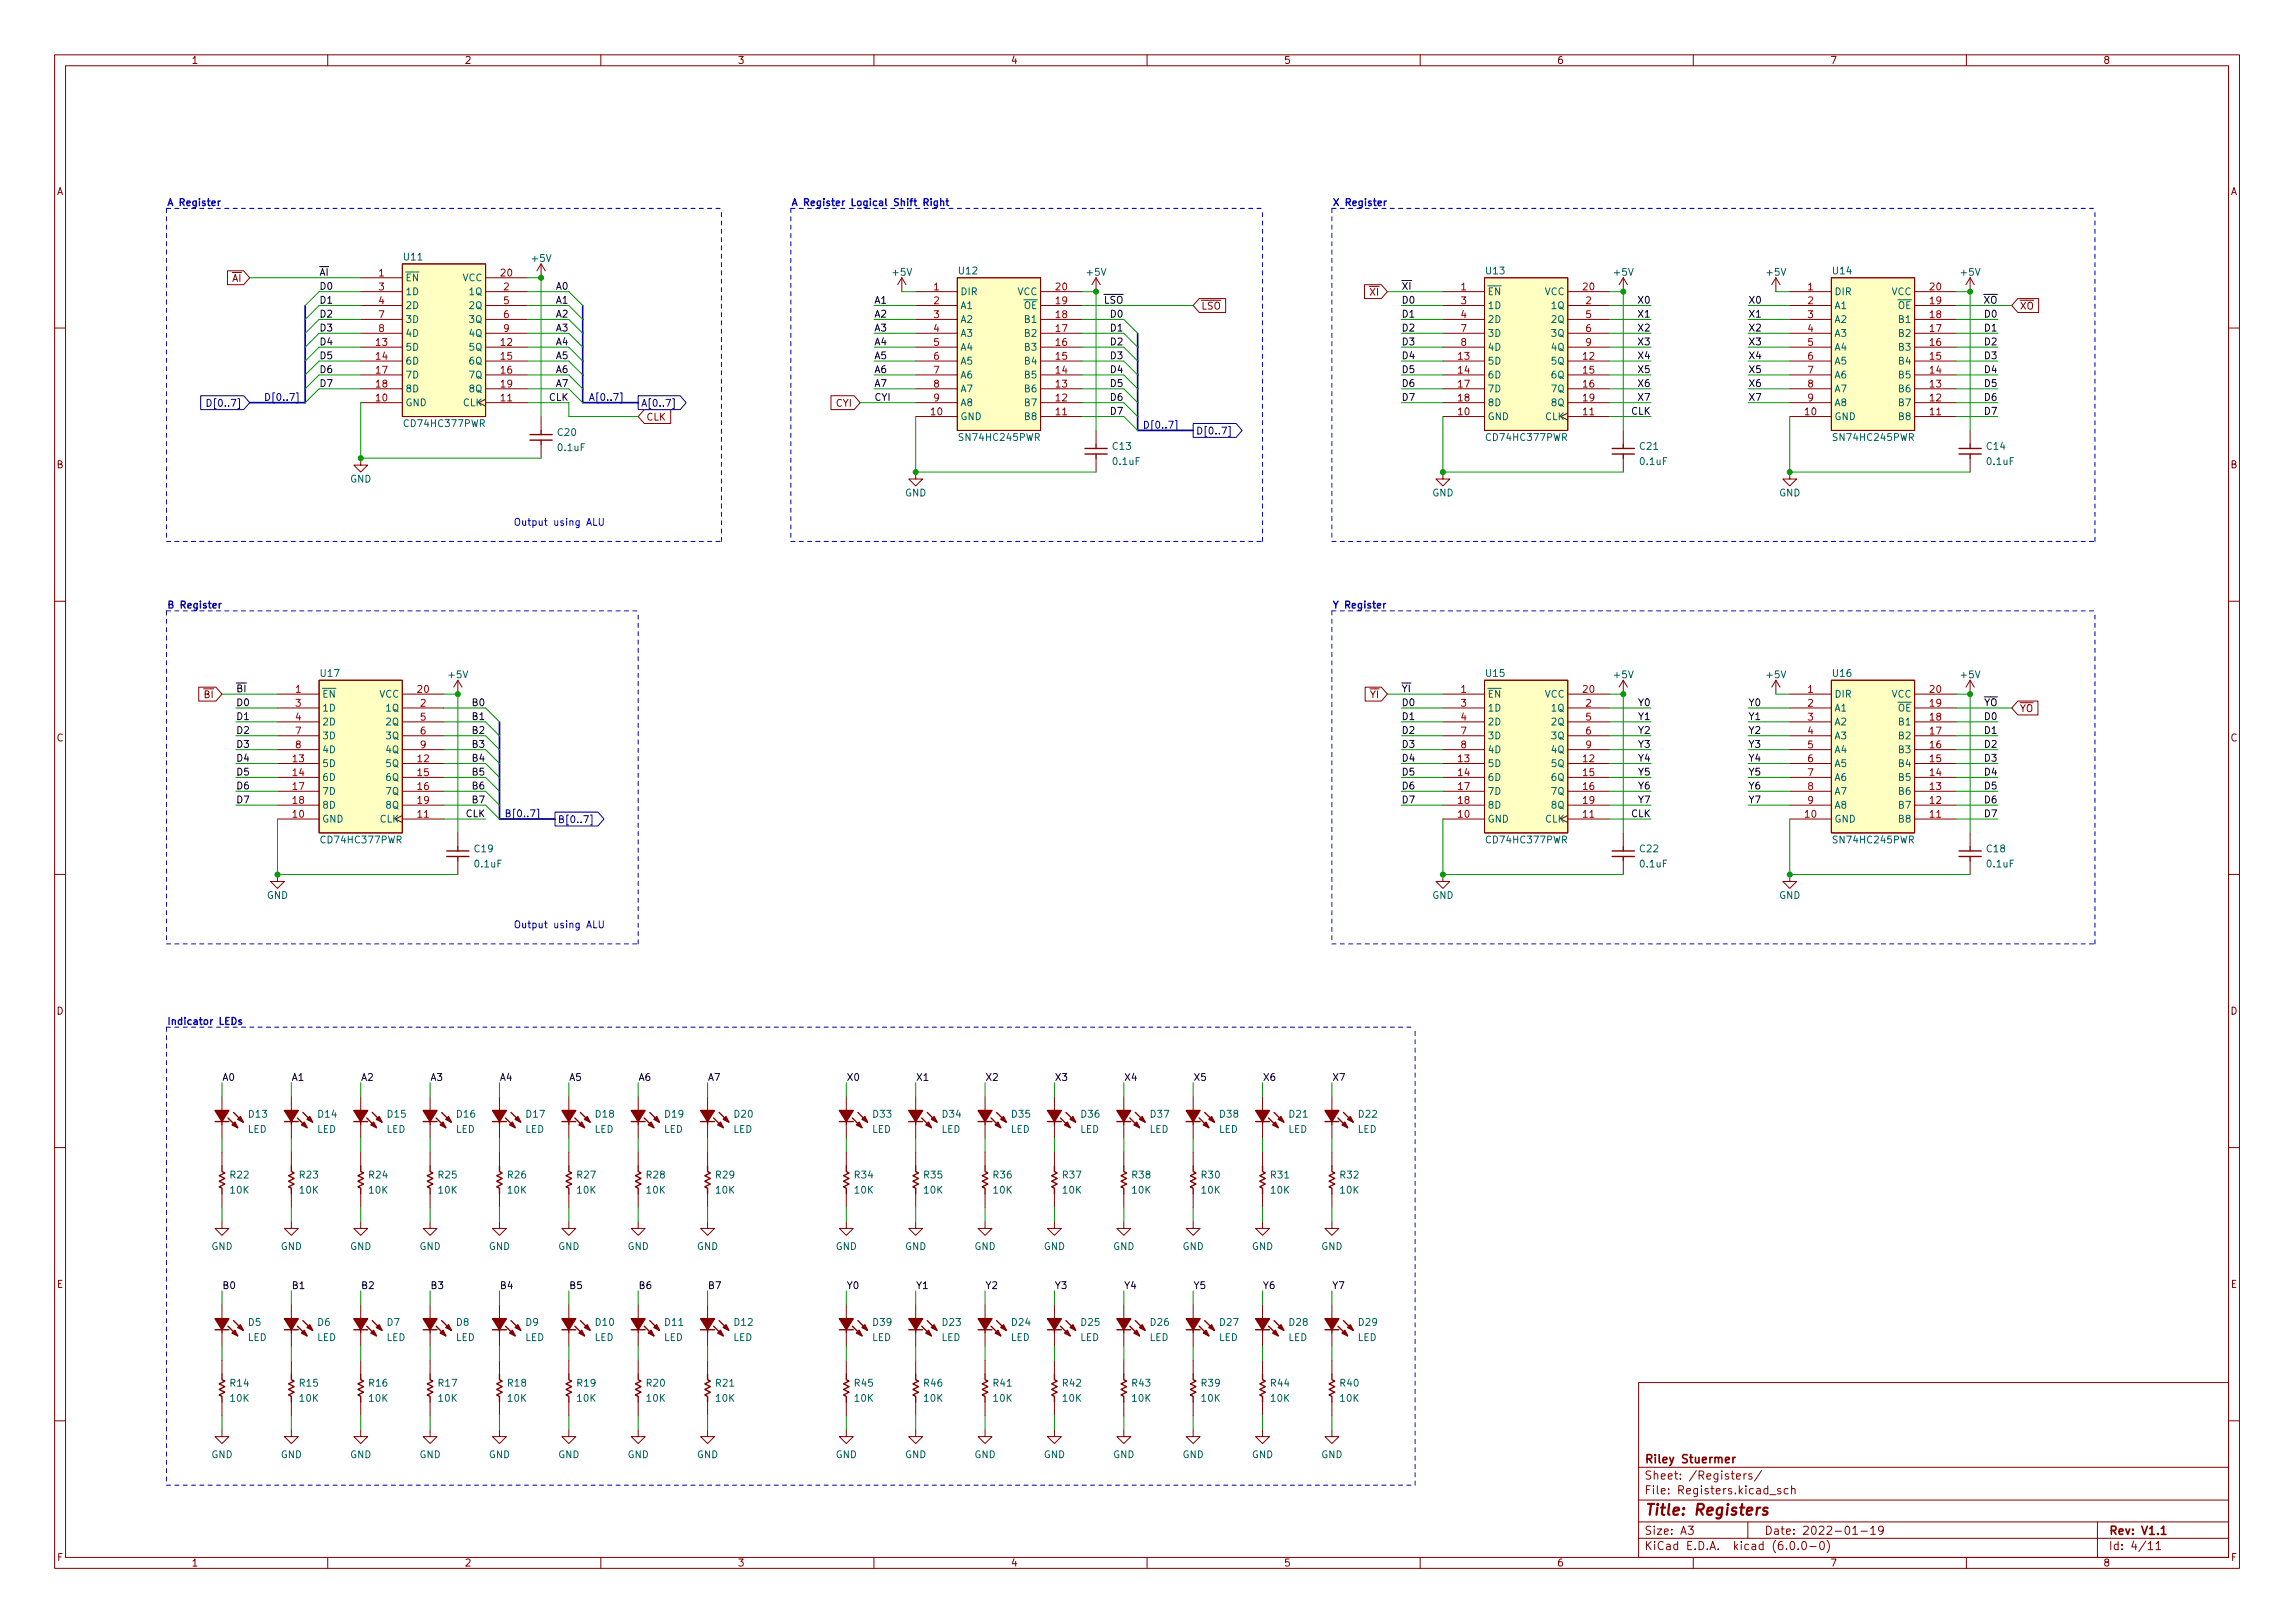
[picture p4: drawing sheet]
<svg xmlns="http://www.w3.org/2000/svg" width="420mm" height="297mm" viewBox="0 0 420 297" stroke-linecap="round" stroke-linejoin="round" font-family="sans-serif">
<defs><g id="words">
<text font-size="2.8" fill="#840000" x="301" y="277.3">Title: Registers</text>
<g font-size="2.1" fill="#840000">
<text x="301" y="267.8">Riley Stuermer</text>
<text x="301" y="273.5">File: Registers.kicad_sch</text>
<text x="301" y="270.8">Sheet: /Registers/</text>
<text x="301" y="280.9">Size: A3</text>
<text x="323" y="280.9">Date: 2022-01-19</text>
<text x="386" y="280.9">Rev: V1.1</text>
<text x="301" y="283.7">KiCad E.D.A. kicad (6.0.0-0)</text>
<text x="386" y="283.7">Id: 4/11</text>
</g>
<g font-size="1.8" fill="#840000">
<text x="35" y="11.7">1</text>
<text x="85" y="11.7">2</text>
<text x="135" y="11.7">3</text>
<text x="185" y="11.7">4</text>
<text x="235" y="11.7">5</text>
<text x="285" y="11.7">6</text>
<text x="335" y="11.7">7</text>
<text x="385" y="11.7">8</text>
<text x="10.3" y="35.7">A</text>
<text x="408.3" y="35.7">A</text>
<text x="41.1" y="51.6">~{AI}</text>
<text x="219.9" y="56.6">~{LSO}</text>
<text x="249.5" y="54.1">~{XI}</text>
<text x="369.7" y="56.6">~{XO}</text>
<text x="118.3" y="77">CLK</text>
<text x="153.1" y="74.4">CYI</text>
<text x="10.3" y="85.7">B</text>
<text x="408.3" y="85.7">B</text>
<text x="36.1" y="127.8">~{BI}</text>
<text x="249.5" y="127.8">~{YI}</text>
<text x="369.7" y="130.3">~{YO}</text>
<text x="10.3" y="135.7">C</text>
<text x="408.3" y="135.7">C</text>
<text x="10.3" y="185.7">D</text>
<text x="408.3" y="185.7">D</text>
<text x="10.4" y="235.7">E</text>
<text x="408.4" y="235.7">E</text>
<text x="10.4" y="285.7">F</text>
<text x="35" y="286.7">1</text>
<text x="85" y="286.7">2</text>
<text x="135" y="286.7">3</text>
<text x="185" y="286.7">4</text>
<text x="235" y="286.7">5</text>
<text x="285" y="286.7">6</text>
<text x="335" y="286.7">7</text>
<text x="385" y="286.7">8</text>
<text x="408.4" y="285.7">F</text>
</g>
<g font-size="1.8" fill="#0000c2">
<text x="30.5" y="37.7">A Register</text>
<text x="144.8" y="37.7">A Register Logical Shift Right</text>
<text x="243.8" y="37.7">X Register</text>
<text x="94" y="96.2">Output using ALU</text>
<text x="30.5" y="111.4">B Register</text>
<text x="243.8" y="111.4">Y Register</text>
<text x="94" y="169.9">Output using ALU</text>
<text x="30.5" y="187.6">Indicator LEDs</text>
</g>
<g font-size="1.8" fill="#006464">
<text x="74" y="47.7">U11</text>
<text x="97.5" y="47.9">+5V</text>
<text x="74.2" y="51.5">~{EN}</text>
<text x="84.7" y="51.5">VCC</text>
<text x="163.5" y="50.5">+5V</text>
<text x="175.6" y="50.2">U12</text>
<text x="199.1" y="50.5">+5V</text>
<text x="272.1" y="50.2">U13</text>
<text x="295.6" y="50.5">+5V</text>
<text x="323.5" y="50.5">+5V</text>
<text x="335.6" y="50.2">U14</text>
<text x="359.1" y="50.5">+5V</text>
<text x="74.2" y="54">1D</text>
<text x="74.2" y="56.6">2D</text>
<text x="74.2" y="59.1">3D</text>
<text x="86" y="54">1Q</text>
<text x="86" y="56.6">2Q</text>
<text x="86" y="59.1">3Q</text>
<text x="175.8" y="54">DIR</text>
<text x="175.8" y="56.6">A1</text>
<text x="175.8" y="59.1">A2</text>
<text x="186.1" y="56.6">~{OE}</text>
<text x="186.3" y="54">VCC</text>
<text x="187.7" y="59.1">B1</text>
<text x="272.3" y="54">~{EN}</text>
<text x="272.3" y="56.6">1D</text>
<text x="272.3" y="59.1">2D</text>
<text x="282.8" y="54">VCC</text>
<text x="284.2" y="56.6">1Q</text>
<text x="284.2" y="59.1">2Q</text>
<text x="335.8" y="54">DIR</text>
<text x="335.8" y="56.6">A1</text>
<text x="335.8" y="59.1">A2</text>
<text x="346.1" y="56.6">~{OE}</text>
<text x="346.3" y="54">VCC</text>
<text x="347.8" y="59.1">B1</text>
<text x="74.2" y="64.2">5D</text>
<text x="74.2" y="61.6">4D</text>
<text x="86" y="64.2">5Q</text>
<text x="86" y="61.6">4Q</text>
<text x="175.8" y="61.6">A3</text>
<text x="175.8" y="64.2">A4</text>
<text x="187.7" y="64.2">B3</text>
<text x="187.7" y="61.6">B2</text>
<text x="272.3" y="61.6">3D</text>
<text x="272.3" y="64.2">4D</text>
<text x="284.2" y="61.6">3Q</text>
<text x="284.2" y="64.2">4Q</text>
<text x="335.8" y="61.6">A3</text>
<text x="335.8" y="64.2">A4</text>
<text x="347.8" y="64.2">B3</text>
<text x="347.8" y="61.6">B2</text>
<text x="74.2" y="66.7">6D</text>
<text x="74.2" y="69.3">7D</text>
<text x="74.2" y="71.8">8D</text>
<text x="86" y="66.7">6Q</text>
<text x="86" y="69.3">7Q</text>
<text x="86" y="71.8">8Q</text>
<text x="175.8" y="66.7">A5</text>
<text x="175.8" y="69.3">A6</text>
<text x="175.8" y="71.8">A7</text>
<text x="187.7" y="71.8">B6</text>
<text x="187.7" y="69.3">B5</text>
<text x="187.7" y="66.7">B4</text>
<text x="272.3" y="66.7">5D</text>
<text x="272.3" y="69.3">6D</text>
<text x="272.3" y="71.8">7D</text>
<text x="284.2" y="66.7">5Q</text>
<text x="284.2" y="69.3">6Q</text>
<text x="284.2" y="71.8">7Q</text>
<text x="335.8" y="66.7">A5</text>
<text x="335.8" y="69.3">A6</text>
<text x="335.8" y="71.8">A7</text>
<text x="347.8" y="71.8">B6</text>
<text x="347.8" y="69.3">B5</text>
<text x="347.8" y="66.7">B4</text>
<text x="74.2" y="74.3">GND</text>
<text x="84.8" y="74.3">CLK</text>
<text x="175.8" y="76.9">GND</text>
<text x="175.8" y="74.3">A8</text>
<text x="187.7" y="76.9">B8</text>
<text x="187.7" y="74.3">B7</text>
<text x="272.3" y="76.9">GND</text>
<text x="272.3" y="74.3">8D</text>
<text x="282.9" y="76.9">CLK</text>
<text x="284.2" y="74.3">8Q</text>
<text x="335.8" y="76.9">GND</text>
<text x="335.8" y="74.3">A8</text>
<text x="347.8" y="76.9">B8</text>
<text x="347.8" y="74.3">B7</text>
<text x="74.3" y="78.1">CD74HC377PWR</text>
<text x="102.2" y="79.8">C20</text>
<text x="102.3" y="82.5">0.1uF</text>
<text x="175.9" y="80.7">SN74HC245PWR</text>
<text x="203.8" y="82.3">C13</text>
<text x="272.4" y="80.7">CD74HC377PWR</text>
<text x="300.3" y="82.3">C21</text>
<text x="335.9" y="80.7">SN74HC245PWR</text>
<text x="363.8" y="82.3">C14</text>
<text x="64.1" y="88.3">GND</text>
<text x="203.9" y="85.1">0.1uF</text>
<text x="300.4" y="85.1">0.1uF</text>
<text x="363.9" y="85.1">0.1uF</text>
<text x="165.7" y="90.8">GND</text>
<text x="262.2" y="90.8">GND</text>
<text x="325.7" y="90.8">GND</text>
<text x="58.8" y="123.9">U17</text>
<text x="82.2" y="124.1">+5V</text>
<text x="272.1" y="123.9">U15</text>
<text x="295.6" y="124.1">+5V</text>
<text x="323.5" y="124.1">+5V</text>
<text x="335.6" y="123.9">U16</text>
<text x="359.1" y="124.1">+5V</text>
<text x="58.9" y="127.7">~{EN}</text>
<text x="58.9" y="130.2">1D</text>
<text x="69.4" y="127.7">VCC</text>
<text x="70.8" y="130.2">1Q</text>
<text x="272.3" y="127.7">~{EN}</text>
<text x="272.3" y="130.2">1D</text>
<text x="282.8" y="127.7">VCC</text>
<text x="284.2" y="130.2">1Q</text>
<text x="335.8" y="127.7">DIR</text>
<text x="335.8" y="130.2">A1</text>
<text x="346.1" y="130.2">~{OE}</text>
<text x="346.3" y="127.7">VCC</text>
<text x="58.9" y="132.8">2D</text>
<text x="58.9" y="135.3">3D</text>
<text x="58.9" y="137.8">4D</text>
<text x="70.8" y="132.8">2Q</text>
<text x="70.8" y="135.3">3Q</text>
<text x="70.8" y="137.8">4Q</text>
<text x="272.3" y="132.8">2D</text>
<text x="272.3" y="135.3">3D</text>
<text x="272.3" y="137.8">4D</text>
<text x="284.2" y="132.8">2Q</text>
<text x="284.2" y="135.3">3Q</text>
<text x="284.2" y="137.8">4Q</text>
<text x="335.8" y="132.8">A2</text>
<text x="335.8" y="135.3">A3</text>
<text x="335.8" y="137.8">A4</text>
<text x="347.8" y="137.8">B3</text>
<text x="347.8" y="135.3">B2</text>
<text x="347.8" y="132.8">B1</text>
<text x="58.9" y="140.4">5D</text>
<text x="58.9" y="142.9">6D</text>
<text x="70.8" y="140.4">5Q</text>
<text x="70.8" y="142.9">6Q</text>
<text x="272.3" y="140.4">5D</text>
<text x="272.3" y="142.9">6D</text>
<text x="284.2" y="140.4">5Q</text>
<text x="284.2" y="142.9">6Q</text>
<text x="335.8" y="140.4">A5</text>
<text x="335.8" y="142.9">A6</text>
<text x="347.8" y="142.9">B5</text>
<text x="347.8" y="140.4">B4</text>
<text x="58.9" y="145.5">7D</text>
<text x="58.9" y="148">8D</text>
<text x="70.8" y="145.5">7Q</text>
<text x="70.8" y="148">8Q</text>
<text x="272.3" y="145.5">7D</text>
<text x="272.3" y="148">8D</text>
<text x="284.2" y="145.5">7Q</text>
<text x="284.2" y="148">8Q</text>
<text x="335.8" y="145.5">A7</text>
<text x="335.8" y="148">A8</text>
<text x="347.8" y="148">B7</text>
<text x="347.8" y="145.5">B6</text>
<text x="58.9" y="150.5">GND</text>
<text x="59" y="154.3">CD74HC377PWR</text>
<text x="69.5" y="150.5">CLK</text>
<text x="86.9" y="156">C19</text>
<text x="272.3" y="150.5">GND</text>
<text x="272.4" y="154.3">CD74HC377PWR</text>
<text x="282.9" y="150.5">CLK</text>
<text x="300.3" y="156">C22</text>
<text x="335.8" y="150.5">GND</text>
<text x="335.9" y="154.3">SN74HC245PWR</text>
<text x="347.8" y="150.5">B8</text>
<text x="363.8" y="156">C18</text>
<text x="87" y="158.7">0.1uF</text>
<text x="300.4" y="158.7">0.1uF</text>
<text x="363.9" y="158.7">0.1uF</text>
<text x="48.8" y="164.5">GND</text>
<text x="262.2" y="164.5">GND</text>
<text x="325.7" y="164.5">GND</text>
<text x="45.3" y="207.3">LED</text>
<text x="45.6" y="204.5">D13</text>
<text x="58" y="207.3">LED</text>
<text x="58.3" y="204.5">D14</text>
<text x="70.7" y="207.3">LED</text>
<text x="71" y="204.5">D15</text>
<text x="83.4" y="207.3">LED</text>
<text x="83.7" y="204.5">D16</text>
<text x="96.1" y="207.3">LED</text>
<text x="96.4" y="204.5">D17</text>
<text x="108.8" y="207.3">LED</text>
<text x="109.1" y="204.5">D18</text>
<text x="121.5" y="207.3">LED</text>
<text x="121.8" y="204.5">D19</text>
<text x="134.2" y="207.3">LED</text>
<text x="134.5" y="204.5">D20</text>
<text x="159.6" y="207.3">LED</text>
<text x="159.9" y="204.5">D33</text>
<text x="172.3" y="207.3">LED</text>
<text x="172.6" y="204.5">D34</text>
<text x="185" y="207.3">LED</text>
<text x="185.3" y="204.5">D35</text>
<text x="197.7" y="207.3">LED</text>
<text x="198" y="204.5">D36</text>
<text x="210.4" y="207.3">LED</text>
<text x="210.7" y="204.5">D37</text>
<text x="223.1" y="207.3">LED</text>
<text x="223.4" y="204.5">D38</text>
<text x="235.8" y="207.3">LED</text>
<text x="236.1" y="204.5">D21</text>
<text x="248.5" y="207.3">LED</text>
<text x="248.8" y="204.5">D22</text>
<text x="42.2" y="215.7">R22</text>
<text x="54.9" y="215.7">R23</text>
<text x="67.6" y="215.7">R24</text>
<text x="80.3" y="215.7">R25</text>
<text x="93" y="215.7">R26</text>
<text x="105.7" y="215.7">R27</text>
<text x="118.4" y="215.7">R28</text>
<text x="131.1" y="215.7">R29</text>
<text x="156.5" y="215.7">R34</text>
<text x="169.2" y="215.7">R35</text>
<text x="181.9" y="215.7">R36</text>
<text x="194.6" y="215.7">R37</text>
<text x="207.3" y="215.7">R38</text>
<text x="220" y="215.7">R30</text>
<text x="232.7" y="215.7">R31</text>
<text x="245.4" y="215.7">R32</text>
<text x="42.2" y="218.4">10K</text>
<text x="54.9" y="218.4">10K</text>
<text x="67.6" y="218.4">10K</text>
<text x="80.3" y="218.4">10K</text>
<text x="93" y="218.4">10K</text>
<text x="105.7" y="218.4">10K</text>
<text x="118.4" y="218.4">10K</text>
<text x="131.1" y="218.4">10K</text>
<text x="156.5" y="218.4">10K</text>
<text x="169.2" y="218.4">10K</text>
<text x="181.9" y="218.4">10K</text>
<text x="194.6" y="218.4">10K</text>
<text x="207.3" y="218.4">10K</text>
<text x="220" y="218.4">10K</text>
<text x="232.7" y="218.4">10K</text>
<text x="245.4" y="218.4">10K</text>
<text x="38.7" y="228.8">GND</text>
<text x="51.4" y="228.8">GND</text>
<text x="64.1" y="228.8">GND</text>
<text x="76.8" y="228.8">GND</text>
<text x="89.5" y="228.8">GND</text>
<text x="102.2" y="228.8">GND</text>
<text x="114.9" y="228.8">GND</text>
<text x="127.6" y="228.8">GND</text>
<text x="153" y="228.8">GND</text>
<text x="165.7" y="228.8">GND</text>
<text x="178.4" y="228.8">GND</text>
<text x="191.1" y="228.8">GND</text>
<text x="203.8" y="228.8">GND</text>
<text x="216.5" y="228.8">GND</text>
<text x="229.2" y="228.8">GND</text>
<text x="241.9" y="228.8">GND</text>
<text x="45.3" y="245.4">LED</text>
<text x="45.5" y="242.6">D5</text>
<text x="58" y="245.4">LED</text>
<text x="58.2" y="242.6">D6</text>
<text x="70.7" y="245.4">LED</text>
<text x="70.9" y="242.6">D7</text>
<text x="83.4" y="245.4">LED</text>
<text x="83.6" y="242.6">D8</text>
<text x="96.1" y="245.4">LED</text>
<text x="96.3" y="242.6">D9</text>
<text x="108.8" y="245.4">LED</text>
<text x="109.1" y="242.6">D10</text>
<text x="121.5" y="245.4">LED</text>
<text x="121.8" y="242.6">D11</text>
<text x="134.2" y="245.4">LED</text>
<text x="134.5" y="242.6">D12</text>
<text x="159.6" y="245.4">LED</text>
<text x="159.9" y="242.6">D39</text>
<text x="172.3" y="245.4">LED</text>
<text x="172.6" y="242.6">D23</text>
<text x="185" y="245.4">LED</text>
<text x="185.3" y="242.6">D24</text>
<text x="197.7" y="245.4">LED</text>
<text x="198" y="242.6">D25</text>
<text x="210.4" y="245.4">LED</text>
<text x="210.7" y="242.6">D26</text>
<text x="223.1" y="245.4">LED</text>
<text x="223.4" y="242.6">D27</text>
<text x="235.8" y="245.4">LED</text>
<text x="236.1" y="242.6">D28</text>
<text x="248.5" y="245.4">LED</text>
<text x="248.8" y="242.6">D29</text>
<text x="42.2" y="253.8">R14</text>
<text x="42.2" y="256.5">10K</text>
<text x="54.9" y="253.8">R15</text>
<text x="54.9" y="256.5">10K</text>
<text x="67.6" y="253.8">R16</text>
<text x="67.6" y="256.5">10K</text>
<text x="80.3" y="253.8">R17</text>
<text x="80.3" y="256.5">10K</text>
<text x="93" y="253.8">R18</text>
<text x="93" y="256.5">10K</text>
<text x="105.7" y="253.8">R19</text>
<text x="105.7" y="256.5">10K</text>
<text x="118.4" y="253.8">R20</text>
<text x="118.4" y="256.5">10K</text>
<text x="131.1" y="253.8">R21</text>
<text x="131.1" y="256.5">10K</text>
<text x="156.5" y="253.8">R45</text>
<text x="156.5" y="256.5">10K</text>
<text x="169.2" y="253.8">R46</text>
<text x="169.2" y="256.5">10K</text>
<text x="181.9" y="253.8">R41</text>
<text x="181.9" y="256.5">10K</text>
<text x="194.6" y="253.8">R42</text>
<text x="194.6" y="256.5">10K</text>
<text x="207.3" y="253.8">R43</text>
<text x="207.3" y="256.5">10K</text>
<text x="220" y="253.8">R39</text>
<text x="220" y="256.5">10K</text>
<text x="232.7" y="253.8">R44</text>
<text x="232.7" y="256.5">10K</text>
<text x="245.4" y="253.8">R40</text>
<text x="245.4" y="256.5">10K</text>
<text x="38.7" y="266.9">GND</text>
<text x="51.4" y="266.9">GND</text>
<text x="64.1" y="266.9">GND</text>
<text x="76.8" y="266.9">GND</text>
<text x="89.5" y="266.9">GND</text>
<text x="102.2" y="266.9">GND</text>
<text x="114.9" y="266.9">GND</text>
<text x="127.6" y="266.9">GND</text>
<text x="153" y="266.9">GND</text>
<text x="165.7" y="266.9">GND</text>
<text x="178.4" y="266.9">GND</text>
<text x="191.1" y="266.9">GND</text>
<text x="203.8" y="266.9">GND</text>
<text x="216.5" y="266.9">GND</text>
<text x="229.2" y="266.9">GND</text>
<text x="241.9" y="266.9">GND</text>
</g>
<g font-size="1.8" fill="#0f0f0f">
<text x="58.4" y="53">D0</text>
<text x="58.4" y="50.5">~{AI}</text>
<text x="101.9" y="53">A0</text>
<text x="256.5" y="53">~{XI}</text>
<text x="58.4" y="55.6">D1</text>
<text x="58.4" y="58.1">D2</text>
<text x="101.9" y="55.6">A1</text>
<text x="101.9" y="58.1">A2</text>
<text x="160" y="58.1">A2</text>
<text x="160" y="55.6">A1</text>
<text x="200.7" y="55.6">~{LSO}</text>
<text x="203.5" y="58.1">D0</text>
<text x="256.5" y="55.6">D0</text>
<text x="256.5" y="58.1">D1</text>
<text x="300.1" y="58.1">X1</text>
<text x="300.1" y="55.6">X0</text>
<text x="320" y="55.6">X0</text>
<text x="320" y="58.1">X1</text>
<text x="361.8" y="55.6">~{XO}</text>
<text x="363.5" y="58.1">D0</text>
<text x="58.4" y="60.6">D3</text>
<text x="58.4" y="63.2">D4</text>
<text x="58.4" y="65.7">D5</text>
<text x="101.9" y="63.2">A4</text>
<text x="101.9" y="60.6">A3</text>
<text x="101.9" y="65.7">A5</text>
<text x="160" y="63.2">A4</text>
<text x="160" y="65.7">A5</text>
<text x="160" y="60.6">A3</text>
<text x="203.5" y="65.7">D3</text>
<text x="203.5" y="60.6">D1</text>
<text x="203.5" y="63.2">D2</text>
<text x="256.5" y="60.6">D2</text>
<text x="256.5" y="63.2">D3</text>
<text x="256.5" y="65.7">D4</text>
<text x="300.1" y="65.7">X4</text>
<text x="300.1" y="63.2">X3</text>
<text x="300.1" y="60.6">X2</text>
<text x="320" y="60.6">X2</text>
<text x="320" y="63.2">X3</text>
<text x="320" y="65.7">X4</text>
<text x="363.5" y="60.6">D1</text>
<text x="363.5" y="63.2">D2</text>
<text x="363.5" y="65.7">D3</text>
<text x="58.4" y="70.8">D7</text>
<text x="58.4" y="68.3">D6</text>
<text x="101.9" y="68.3">A6</text>
<text x="101.9" y="70.8">A7</text>
<text x="160" y="68.3">A6</text>
<text x="160" y="70.8">A7</text>
<text x="203.5" y="70.8">D5</text>
<text x="203.5" y="68.3">D4</text>
<text x="256.5" y="68.3">D5</text>
<text x="256.5" y="70.8">D6</text>
<text x="300.1" y="70.8">X6</text>
<text x="300.1" y="68.3">X5</text>
<text x="320" y="70.8">X6</text>
<text x="320" y="68.3">X5</text>
<text x="363.5" y="68.3">D4</text>
<text x="363.5" y="70.8">D5</text>
<text x="100.5" y="73.3">CLK</text>
<text x="160" y="73.3">CYI</text>
<text x="203.5" y="73.3">D6</text>
<text x="203.5" y="75.9">D7</text>
<text x="256.5" y="73.3">D7</text>
<text x="298.6" y="75.9">CLK</text>
<text x="300.1" y="73.3">X7</text>
<text x="320" y="73.3">X7</text>
<text x="363.5" y="75.9">D7</text>
<text x="363.5" y="73.3">D6</text>
<text x="43.2" y="129.2">D0</text>
<text x="43.2" y="126.7">~{BI}</text>
<text x="43.2" y="131.8">D1</text>
<text x="86.6" y="131.8">B1</text>
<text x="86.6" y="129.2">B0</text>
<text x="256.5" y="126.7">~{YI}</text>
<text x="256.5" y="129.2">D0</text>
<text x="256.5" y="131.8">D1</text>
<text x="300.1" y="129.2">Y0</text>
<text x="300.1" y="131.8">Y1</text>
<text x="320" y="129.2">Y0</text>
<text x="320" y="131.8">Y1</text>
<text x="361.8" y="129.2">~{YO}</text>
<text x="363.5" y="131.8">D0</text>
<text x="43.2" y="136.8">D3</text>
<text x="43.2" y="134.3">D2</text>
<text x="86.6" y="136.8">B3</text>
<text x="86.6" y="134.3">B2</text>
<text x="256.5" y="136.8">D3</text>
<text x="256.5" y="134.3">D2</text>
<text x="300.1" y="134.3">Y2</text>
<text x="300.1" y="136.8">Y3</text>
<text x="320" y="136.8">Y3</text>
<text x="320" y="134.3">Y2</text>
<text x="363.5" y="136.8">D2</text>
<text x="363.5" y="134.3">D1</text>
<text x="43.2" y="141.9">D5</text>
<text x="43.2" y="139.4">D4</text>
<text x="86.6" y="139.4">B4</text>
<text x="86.6" y="141.9">B5</text>
<text x="256.5" y="141.9">D5</text>
<text x="256.5" y="139.4">D4</text>
<text x="300.1" y="141.9">Y5</text>
<text x="300.1" y="139.4">Y4</text>
<text x="320" y="141.9">Y5</text>
<text x="320" y="139.4">Y4</text>
<text x="363.5" y="139.4">D3</text>
<text x="363.5" y="141.9">D4</text>
<text x="43.2" y="147">D7</text>
<text x="43.2" y="144.5">D6</text>
<text x="85.3" y="149.5">CLK</text>
<text x="86.6" y="147">B7</text>
<text x="86.6" y="144.5">B6</text>
<text x="256.5" y="147">D7</text>
<text x="256.5" y="144.5">D6</text>
<text x="298.6" y="149.5">CLK</text>
<text x="300.1" y="144.5">Y6</text>
<text x="300.1" y="147">Y7</text>
<text x="320" y="147">Y7</text>
<text x="320" y="144.5">Y6</text>
<text x="363.5" y="147">D6</text>
<text x="363.5" y="144.5">D5</text>
<text x="363.5" y="149.5">D7</text>
<text x="40.6" y="197.8">A0</text>
<text x="53.3" y="197.8">A1</text>
<text x="66" y="197.8">A2</text>
<text x="78.7" y="197.8">A3</text>
<text x="91.4" y="197.8">A4</text>
<text x="104.1" y="197.8">A5</text>
<text x="116.8" y="197.8">A6</text>
<text x="129.5" y="197.8">A7</text>
<text x="154.9" y="197.8">X0</text>
<text x="167.6" y="197.8">X1</text>
<text x="180.3" y="197.8">X2</text>
<text x="193" y="197.8">X3</text>
<text x="205.7" y="197.8">X4</text>
<text x="218.4" y="197.8">X5</text>
<text x="231.1" y="197.8">X6</text>
<text x="243.8" y="197.8">X7</text>
<text x="40.6" y="235.9">B0</text>
<text x="53.3" y="235.9">B1</text>
<text x="66" y="235.9">B2</text>
<text x="78.7" y="235.9">B3</text>
<text x="91.4" y="235.9">B4</text>
<text x="104.1" y="235.9">B5</text>
<text x="116.8" y="235.9">B6</text>
<text x="129.5" y="235.9">B7</text>
<text x="154.9" y="235.9">Y0</text>
<text x="167.6" y="235.9">Y1</text>
<text x="180.3" y="235.9">Y2</text>
<text x="193" y="235.9">Y3</text>
<text x="205.7" y="235.9">Y4</text>
<text x="218.4" y="235.9">Y5</text>
<text x="231.1" y="235.9">Y6</text>
<text x="243.8" y="235.9">Y7</text>
</g>
<g font-size="1.8" fill="#a90000">
<text x="69.4" y="50.6">1</text>
<text x="69.4" y="53.1">3</text>
<text x="91.7" y="50.6">20</text>
<text x="92.2" y="53.1">2</text>
<text x="171" y="53.1">1</text>
<text x="193.3" y="53.1">20</text>
<text x="267.5" y="53.1">1</text>
<text x="289.8" y="53.1">20</text>
<text x="331" y="53.1">1</text>
<text x="353.3" y="53.1">20</text>
<text x="69.4" y="55.7">4</text>
<text x="69.4" y="58.2">7</text>
<text x="92.2" y="55.7">5</text>
<text x="92.2" y="58.2">6</text>
<text x="171" y="55.7">2</text>
<text x="171" y="58.2">3</text>
<text x="193.3" y="58.2">18</text>
<text x="193.3" y="55.7">19</text>
<text x="267.5" y="55.7">3</text>
<text x="267.5" y="58.2">4</text>
<text x="290.3" y="55.7">2</text>
<text x="290.3" y="58.2">5</text>
<text x="331" y="55.7">2</text>
<text x="331" y="58.2">3</text>
<text x="353.3" y="58.2">18</text>
<text x="353.3" y="55.7">19</text>
<text x="68.9" y="63.3">13</text>
<text x="68.9" y="65.8">14</text>
<text x="69.4" y="60.7">8</text>
<text x="91.7" y="63.3">12</text>
<text x="91.7" y="65.8">15</text>
<text x="92.2" y="60.7">9</text>
<text x="171" y="60.7">4</text>
<text x="171" y="63.3">5</text>
<text x="171" y="65.8">6</text>
<text x="193.3" y="65.8">15</text>
<text x="193.3" y="63.3">16</text>
<text x="193.3" y="60.7">17</text>
<text x="267" y="65.8">13</text>
<text x="267.5" y="60.7">7</text>
<text x="267.5" y="63.3">8</text>
<text x="289.8" y="65.8">12</text>
<text x="290.3" y="60.7">6</text>
<text x="290.3" y="63.3">9</text>
<text x="331" y="60.7">4</text>
<text x="331" y="63.3">5</text>
<text x="331" y="65.8">6</text>
<text x="353.3" y="65.8">15</text>
<text x="353.3" y="63.3">16</text>
<text x="353.3" y="60.7">17</text>
<text x="68.9" y="68.4">17</text>
<text x="68.9" y="70.9">18</text>
<text x="91.7" y="68.4">16</text>
<text x="91.7" y="70.9">19</text>
<text x="171" y="68.4">7</text>
<text x="171" y="70.9">8</text>
<text x="193.3" y="70.9">13</text>
<text x="193.3" y="68.4">14</text>
<text x="267" y="68.4">14</text>
<text x="267" y="70.9">17</text>
<text x="289.8" y="68.4">15</text>
<text x="289.8" y="70.9">16</text>
<text x="331" y="68.4">7</text>
<text x="331" y="70.9">8</text>
<text x="353.3" y="70.9">13</text>
<text x="353.3" y="68.4">14</text>
<text x="68.9" y="73.4">10</text>
<text x="91.7" y="73.4">11</text>
<text x="170.5" y="76">10</text>
<text x="171" y="73.4">9</text>
<text x="193.3" y="76">11</text>
<text x="193.3" y="73.4">12</text>
<text x="267" y="76">10</text>
<text x="267" y="73.4">18</text>
<text x="289.8" y="76">11</text>
<text x="289.8" y="73.4">19</text>
<text x="330.5" y="76">10</text>
<text x="331" y="73.4">9</text>
<text x="353.3" y="76">11</text>
<text x="353.3" y="73.4">12</text>
<text x="54.1" y="126.8">1</text>
<text x="54.1" y="129.3">3</text>
<text x="54.1" y="131.9">4</text>
<text x="76.5" y="126.8">20</text>
<text x="77" y="129.3">2</text>
<text x="77" y="131.9">5</text>
<text x="267.5" y="126.8">1</text>
<text x="267.5" y="129.3">3</text>
<text x="267.5" y="131.9">4</text>
<text x="289.8" y="126.8">20</text>
<text x="290.3" y="129.3">2</text>
<text x="290.3" y="131.9">5</text>
<text x="331" y="126.8">1</text>
<text x="331" y="129.3">2</text>
<text x="331" y="131.9">3</text>
<text x="353.3" y="131.9">18</text>
<text x="353.3" y="129.3">19</text>
<text x="353.3" y="126.8">20</text>
<text x="54.1" y="134.4">7</text>
<text x="54.1" y="136.9">8</text>
<text x="77" y="134.4">6</text>
<text x="77" y="136.9">9</text>
<text x="267.5" y="134.4">7</text>
<text x="267.5" y="136.9">8</text>
<text x="290.3" y="134.4">6</text>
<text x="290.3" y="136.9">9</text>
<text x="331" y="134.4">4</text>
<text x="331" y="136.9">5</text>
<text x="353.3" y="136.9">16</text>
<text x="353.3" y="134.4">17</text>
<text x="53.6" y="139.5">13</text>
<text x="53.6" y="142">14</text>
<text x="76.5" y="139.5">12</text>
<text x="76.5" y="142">15</text>
<text x="267" y="139.5">13</text>
<text x="267" y="142">14</text>
<text x="289.8" y="139.5">12</text>
<text x="289.8" y="142">15</text>
<text x="331" y="139.5">6</text>
<text x="331" y="142">7</text>
<text x="353.3" y="142">14</text>
<text x="353.3" y="139.5">15</text>
<text x="53.6" y="149.6">10</text>
<text x="53.6" y="144.6">17</text>
<text x="53.6" y="147.1">18</text>
<text x="76.5" y="149.6">11</text>
<text x="76.5" y="144.6">16</text>
<text x="76.5" y="147.1">19</text>
<text x="267" y="149.6">10</text>
<text x="267" y="144.6">17</text>
<text x="267" y="147.1">18</text>
<text x="289.8" y="149.6">11</text>
<text x="289.8" y="144.6">16</text>
<text x="289.8" y="147.1">19</text>
<text x="330.5" y="149.6">10</text>
<text x="331" y="144.6">8</text>
<text x="331" y="147.1">9</text>
<text x="353.3" y="149.6">11</text>
<text x="353.3" y="147.1">12</text>
<text x="353.3" y="144.6">13</text>
</g>
<g font-size="1.8" fill="#000084">
<text x="38.9" y="74.4">D[0..7]</text>
<text x="48.3" y="73.3">D[0..7]</text>
<text x="108.9" y="73.3">A[0..7]</text>
<text x="117.3" y="74.4">A[0..7]</text>
<text x="210.5" y="78.4">D[0..7]</text>
<text x="218.9" y="79.5">D[0..7]</text>
<text x="93.7" y="149.5">B[0..7]</text>
<text x="102.1" y="150.6">B[0..7]</text>
</g>
</g></defs>
<g fill="none" stroke="#840000" stroke-width=".18">
<path d="M10 10h400v277h-400zM12 12h396v273h-396zM60 10v2M110 10v2M160 10v2M210 10v2M260 10v2M310 10v2M360 10v2M41.6 49.6h3l1.1 1.2-1.1 1.3h-3zM66 53.4h7.7M66 58.5h7.7"/>
<path d="M66 55.9h7.7M66 50.8h7.7M73.7 48.3h15.2v27.9h-15.2zM88.9 53.4h7.6M88.9 58.5h7.6M88.9 55.9h7.6M88.9 50.8h7.6M99.1 48.3v2.5M99.1 48.3l-.8 1.3M99.1 48.3l.7 1.3M165.1 50.8l-.8 1.3M165.1 50.8v2.6"/>
<path d="M165.1 50.8l.8 1.3M167.6 53.4h7.7M167.6 58.5h7.7M167.6 55.9h7.7M175.3 50.8h15.2v28h-15.2zM190.5 53.4h7.6M190.5 58.5h7.6M190.5 55.9h7.6M200.7 50.8v2.6M200.7 50.8l-.8 1.3M200.7 50.8l.7 1.3M219.6 54.6h4.8v2.6h-4.8l-1.2-1.3z"/>
<path d="M249.8 52.1h3.1l1.1 1.3-1.1 1.2h-3.1zM264.2 53.4h7.6M264.2 58.5h7.6M264.2 55.9h7.6M271.8 50.8h15.2v28h-15.2zM287 53.4h7.6M287 58.5h7.6M287 55.9h7.6M297.2 50.8l-.8 1.3M297.2 50.8v2.6M297.2 50.8l.7 1.3M325.1 50.8l-.7 1.3"/>
<path d="M325.1 50.8v2.6M325.1 50.8l.8 1.3M327.7 53.4h7.6M327.7 58.5h7.6M327.7 55.9h7.6M335.3 50.8h15.2v28h-15.2zM350.5 53.4h7.6M350.5 58.5h7.6M350.5 55.9h7.6M360.7 50.8l-.8 1.3M360.7 50.8v2.6M360.7 50.8l.7 1.3"/>
<path d="M369.4 54.6h3.8v2.6h-3.8l-1.1-1.3zM10 60h2M66 73.7h7.7M66 71.2h7.7M66 68.6h7.7M66 66.1h7.7M66 63.5h7.7M66 61h7.7M88.9 73.1l-1.3 .6 1.3 .6M88.9 73.7h7.6M88.9 71.2h7.6M88.9 68.6h7.6"/>
<path d="M88.9 66.1h7.6M88.9 63.5h7.6M88.9 61h7.6M99.1 76.2v2.6M118 75h4.8v2.5h-4.8l-1.2-1.3zM152.1 72.4h4.3l1.1 1.3-1.1 1.3h-4.3zM167.6 76.2h7.7M167.6 73.7h7.7M167.6 71.2h7.7M167.6 68.6h7.7M167.6 66.1h7.7M167.6 63.5h7.7"/>
<path d="M167.6 61h7.7M190.5 76.2h7.6M190.5 73.7h7.6M190.5 71.2h7.6M190.5 68.6h7.6M190.5 66.1h7.6M190.5 63.5h7.6M190.5 61h7.6M200.7 78.8v2.5M264.2 76.2h7.6M264.2 73.7h7.6M264.2 71.2h7.6"/>
<path d="M264.2 68.6h7.6M264.2 66.1h7.6M264.2 63.5h7.6M264.2 61h7.6M287 75.6l-1.3 .6 1.3 .7M287 76.2h7.6M287 73.7h7.6M287 71.2h7.6M287 68.6h7.6M287 66.1h7.6M287 63.5h7.6M287 61h7.6"/>
<path d="M297.2 78.8v2.5M327.7 76.2h7.6M327.7 73.7h7.6M327.7 71.2h7.6M327.7 68.6h7.6M327.7 66.1h7.6M327.7 63.5h7.6M327.7 61h7.6M350.5 76.2h7.6M350.5 73.7h7.6M350.5 71.2h7.6M350.5 68.6h7.6"/>
<path d="M350.5 66.1h7.6M350.5 63.5h7.6M350.5 61h7.6M360.7 78.8v2.5M408 60h2M66 83.9v1.2h1.3l-1.3 1.3-1.2-1.3h1.2M99.1 81.3v2.6M167.6 86.4v1.3h1.3l-1.3 1.2-1.2-1.2h1.2M200.7 83.9v2.5M264.2 86.4v1.3h1.2l-1.2 1.2-1.3-1.2h1.3M297.2 83.9v2.5M327.7 86.4v1.3h1.2l-1.2 1.2-1.3-1.2h1.3"/>
<path d="M360.7 83.9v2.5M10 110h2M408 110h2M36.4 125.8h3.1l1.1 1.2-1.1 1.3h-3.1zM50.8 127h7.6M50.8 139.7h7.6M50.8 129.6h7.6M50.8 132.1h7.6M50.8 134.7h7.6M50.8 137.2h7.6M58.4 124.5h15.3v27.9h-15.3zM73.7 127h7.6"/>
<path d="M73.7 139.7h7.6M73.7 129.6h7.6M73.7 132.1h7.6M73.7 134.7h7.6M73.7 137.2h7.6M83.8 124.5v2.5M83.8 124.5l-.7 1.3M83.8 124.5l.8 1.3M249.9 125.8h3l1.1 1.2-1.1 1.3h-3zM264.2 127h7.6M264.2 139.7h7.6M264.2 129.6h7.6"/>
<path d="M264.2 132.1h7.6M264.2 134.7h7.6M264.2 137.2h7.6M271.8 124.5h15.2v27.9h-15.2zM287 127h7.6M287 139.7h7.6M287 129.6h7.6M287 132.1h7.6M287 134.7h7.6M287 137.2h7.6M297.2 124.5v2.5M297.2 124.5l-.8 1.3"/>
<path d="M297.2 124.5l.7 1.3M325.1 124.5v2.5M325.1 124.5l-.7 1.3M325.1 124.5l.8 1.3M327.7 127h7.6M327.7 139.7h7.6M327.7 129.6h7.6M327.7 132.1h7.6M327.7 134.7h7.6M327.7 137.2h7.6M335.3 124.5h15.2v27.9h-15.2zM350.5 127h7.6"/>
<path d="M350.5 139.7h7.6M350.5 129.6h7.6M350.5 132.1h7.6M350.5 134.7h7.6M350.5 137.2h7.6M360.7 124.5v2.5M360.7 124.5l-.8 1.3M360.7 124.5l.7 1.3M369.4 128.3h3.7v2.5h-3.7l-1.1-1.2zM50.8 149.9h7.6M50.8 142.3h7.6M50.8 144.8h7.6"/>
<path d="M50.8 147.4h7.6M73.7 149.3l-1.3 .6 1.3 .6M73.7 149.9h7.6M73.7 142.3h7.6M73.7 144.8h7.6M73.7 147.4h7.6M83.8 152.4v2.6M83.8 157.5v2.6M264.2 149.9h7.6M264.2 142.3h7.6M264.2 144.8h7.6M264.2 147.4h7.6"/>
<path d="M287 149.3l-1.3 .6 1.3 .6M287 149.9h7.6M287 142.3h7.6M287 144.8h7.6M287 147.4h7.6M297.2 152.4v2.6M297.2 157.5v2.6M327.7 149.9h7.6M327.7 142.3h7.6M327.7 144.8h7.6M327.7 147.4h7.6M350.5 149.9h7.6"/>
<path d="M350.5 142.3h7.6M350.5 144.8h7.6M350.5 147.4h7.6M360.7 152.4v2.6M360.7 157.5v2.6M10 160h2M50.8 160.1v1.2h1.3l-1.3 1.3-1.3-1.3h1.3M264.2 160.1v1.2h1.2l-1.2 1.3-1.3-1.3h1.3M327.7 160.1v1.2h1.2l-1.2 1.3-1.3-1.3h1.3M408 160h2M10 210h2M40.6 200.7v2.5"/>
<path d="M40.6 205.8v2.5M40.6 210.9v2.5M40.6 218.5v2.5M53.3 200.7v2.5M53.3 205.8v2.5M53.3 210.9v2.5M53.3 218.5v2.5M66 200.7v2.5M66 205.8v2.5M66 210.9v2.5M66 218.5v2.5M78.7 200.7v2.5"/>
<path d="M78.7 205.8v2.5M78.7 210.9v2.5M78.7 218.5v2.5M91.4 200.7v2.5M91.4 205.8v2.5M91.4 210.9v2.5M91.4 218.5v2.5M104.1 200.7v2.5M104.1 205.8v2.5M104.1 210.9v2.5M104.1 218.5v2.5M116.8 200.7v2.5"/>
<path d="M116.8 205.8v2.5M116.8 210.9v2.5M116.8 218.5v2.5M129.5 200.7v2.5M129.5 205.8v2.5M129.5 210.9v2.5M129.5 218.5v2.5M154.9 200.7v2.5M154.9 205.8v2.5M154.9 210.9v2.5M154.9 218.5v2.5M167.6 200.7v2.5"/>
<path d="M167.6 205.8v2.5M167.6 210.9v2.5M167.6 218.5v2.5M180.3 200.7v2.5M180.3 205.8v2.5M180.3 210.9v2.5M180.3 218.5v2.5M193 200.7v2.5M193 205.8v2.5M193 210.9v2.5M193 218.5v2.5M205.7 200.7v2.5"/>
<path d="M205.7 205.8v2.5M205.7 210.9v2.5M205.7 218.5v2.5M218.4 200.7v2.5M218.4 205.8v2.5M218.4 210.9v2.5M218.4 218.5v2.5M231.1 200.7v2.5M231.1 205.8v2.5M231.1 210.9v2.5M231.1 218.5v2.5M243.8 200.7v2.5"/>
<path d="M243.8 205.8v2.5M243.8 210.9v2.5M243.8 218.5v2.5M408 210h2M40.6 223.6v1.2h1.3l-1.3 1.3-1.2-1.3h1.2M40.6 238.8v2.5M53.3 223.6v1.2h1.3l-1.3 1.3-1.2-1.3h1.2M53.3 238.8v2.5M66 223.6v1.2h1.3l-1.3 1.3-1.2-1.3h1.2M66 238.8v2.5M78.7 223.6v1.2h1.3l-1.3 1.3-1.2-1.3h1.2M78.7 238.8v2.5"/>
<path d="M91.4 223.6v1.2h1.3l-1.3 1.3-1.2-1.3h1.2M91.4 238.8v2.5M104.1 223.6v1.2h1.3l-1.3 1.3-1.2-1.3h1.2M104.1 238.8v2.5M116.8 223.6v1.2h1.3l-1.3 1.3-1.2-1.3h1.2M116.8 238.8v2.5M129.5 223.6v1.2h1.3l-1.3 1.3-1.2-1.3h1.2M129.5 238.8v2.5M154.9 223.6v1.2h1.3l-1.3 1.3-1.2-1.3h1.2M154.9 238.8v2.5M167.6 223.6v1.2h1.3l-1.3 1.3-1.2-1.3h1.2M167.6 238.8v2.5"/>
<path d="M180.3 223.6v1.2h1.3l-1.3 1.3-1.2-1.3h1.2M180.3 238.8v2.5M193 223.6v1.2h1.3l-1.3 1.3-1.2-1.3h1.2M193 238.8v2.5M205.7 223.6v1.2h1.3l-1.3 1.3-1.2-1.3h1.2M205.7 238.8v2.5M218.4 223.6v1.2h1.3l-1.3 1.3-1.2-1.3h1.2M218.4 238.8v2.5M231.1 223.6v1.2h1.3l-1.3 1.3-1.2-1.3h1.2M231.1 238.8v2.5M243.8 223.6v1.2h1.3l-1.3 1.3-1.2-1.3h1.2M243.8 238.8v2.5"/>
<path d="M40.6 243.9v2.5M40.6 249v2.5M40.6 256.6v2.5M53.3 243.9v2.5M53.3 249v2.5M53.3 256.6v2.5M66 243.9v2.5M66 249v2.5M66 256.6v2.5M78.7 243.9v2.5M78.7 249v2.5M78.7 256.6v2.5"/>
<path d="M91.4 243.9v2.5M91.4 249v2.5M91.4 256.6v2.5M104.1 243.9v2.5M104.1 249v2.5M104.1 256.6v2.5M116.8 243.9v2.5M116.8 249v2.5M116.8 256.6v2.5M129.5 243.9v2.5M129.5 249v2.5M129.5 256.6v2.5"/>
<path d="M154.9 243.9v2.5M154.9 249v2.5M154.9 256.6v2.5M167.6 243.9v2.5M167.6 249v2.5M167.6 256.6v2.5M180.3 243.9v2.5M180.3 249v2.5M180.3 256.6v2.5M193 243.9v2.5M193 249v2.5M193 256.6v2.5"/>
<path d="M205.7 243.9v2.5M205.7 249v2.5M205.7 256.6v2.5M218.4 243.9v2.5M218.4 249v2.5M218.4 256.6v2.5M231.1 243.9v2.5M231.1 249v2.5M231.1 256.6v2.5M243.8 243.9v2.5M243.8 249v2.5M243.8 256.6v2.5"/>
<path d="M300 253h108v32h-108zM10 260h2M40.6 261.7v1.2h1.3l-1.3 1.3-1.2-1.3h1.2M53.3 261.7v1.2h1.3l-1.3 1.3-1.2-1.3h1.2M66 261.7v1.2h1.3l-1.3 1.3-1.2-1.3h1.2M78.7 261.7v1.2h1.3l-1.3 1.3-1.2-1.3h1.2M91.4 261.7v1.2h1.3l-1.3 1.3-1.2-1.3h1.2M104.1 261.7v1.2h1.3l-1.3 1.3-1.2-1.3h1.2M116.8 261.7v1.2h1.3l-1.3 1.3-1.2-1.3h1.2M129.5 261.7v1.2h1.3l-1.3 1.3-1.2-1.3h1.2M154.9 261.7v1.2h1.3l-1.3 1.3-1.2-1.3h1.2M167.6 261.7v1.2h1.3l-1.3 1.3-1.2-1.3h1.2"/>
<path d="M180.3 261.7v1.2h1.3l-1.3 1.3-1.2-1.3h1.2M193 261.7v1.2h1.3l-1.3 1.3-1.2-1.3h1.2M205.7 261.7v1.2h1.3l-1.3 1.3-1.2-1.3h1.2M218.4 261.7v1.2h1.3l-1.3 1.3-1.2-1.3h1.2M231.1 261.7v1.2h1.3l-1.3 1.3-1.2-1.3h1.2M243.8 261.7v1.2h1.3l-1.3 1.3-1.2-1.3h1.2M300 278.5h108M300 274.5h108M300 268.5h108M309.1 279.3h.9l-.5 .6 .4 .1v.7l-.2 .1h-.4l-.2-.1M317.9 270.2l.7-.1v-.3l-.5-.1-.2 .2 .1 .7h.6M319.3 269.7v1"/>
<path d="M319.7 269.7l-.3 .1-.1 .2M320 278.5v3M320.7 269.8l-.4-.1-.2 .2 .1 .2 .5 .2v.3h-.6M322.5 269.1l-1.3 2M324 273.6h1.1M326 272.5l-.4-.1-.2 .2 .1 .2 .5 .2v.3h-.6M327.4 272.5l-.5-.1-.3 .3v.4l.2 .2h.6M328 272.6l.2-.2 .4 .1v.9M328 271.9v1.5M342.5 279.7l.4-.4v1.5M344.8 280l-.3 .2h-.3l-.3-.2 .2-.6 .4-.1 .2 .2a.99 .99 0 0 1-.3 1.3h-.3M384 278.5v6.5"/>
<path d="M408 260h2M60 285v2M110 285v2M160 285v2M210 285v2M260 285v2M300 281.5h108M310 285v2M327.9 282.2l.2-.1a.8 .8 0 0 1 .5 .8 .8 .8 0 0 1-.5 .7 1 1 0 0 1-.2-1.4zM329.2 283.5v.1M330.1 282.2l.1-.1a.8 .8 0 0 1 .5 .8 .8 .8 0 0 1-.5 .7 1 1 0 0 1-.1-1.4zM331.4 283h1.1"/>
<path d="M333.3 282.3l.2-.2a.8 .8 0 0 1 .5 .8 .8 .8 0 0 1-.5 .7l-.2-.1-.2-.5zM334.5 281.9a1.72 1.72 0 0 1 0 2.3M339.2 280.8h.9M340.7 280.2h1.2M342.5 280.8h.9M360 285v2M393.3 282.5l.4-.4v1.5M393.3 283.6h.8M394.7 282.5l.4-.4v1.5M394.7 283.6h.9"/>
</g>
<path d="M315.9 267.2l.7-.1-.1-.3-.4-.1-.2 .2 .1 .7h.5M317.3 266.7v1M317.7 266.7l-.3 .1-.1 .2M395.7 279.7l.4-.4v1.5M395.7 280.8h.8" fill="none" stroke="#840000" stroke-width=".3"/>
<path d="M322.3 275.9l-.4 .1-.2 .3M323.6 276a.49 .49 0 0 0-.8 .3l.3 .3 .4 .1 .1 .3-.3 .2-.6-.1" fill="none" stroke="#840000" stroke-width=".4"/>
<g fill="#ffffc2" stroke="#ffffc2" stroke-width=".18">
<path d="M335.3 50.8h15.2v28h-15.2z"/>
<path d="M271.8 50.8h15.2v28h-15.2z"/>
<path d="M271.8 124.5h15.2v27.9h-15.2z"/>
<path d="M335.3 124.5h15.2v27.9h-15.2z"/>
<path d="M73.7 48.3h15.2v27.9h-15.2z"/>
<path d="M58.4 124.5h15.3v27.9h-15.3z"/>
<path d="M175.3 50.8h15.2v28h-15.2z"/>
</g>
<g fill="none" stroke="#840000" stroke-width=".25">
<path d="M97 79.5h4.1M99.1 78.8v.7M97 80.6h4.1M99.1 80.6v.7M198.6 83.1h4.1M198.6 82.1h4.1M200.7 81.3v.8M200.7 83.1v.8M295.1 83.1h4.1M295.1 82.1h4.1M297.2 81.3v.8M297.2 83.1v.8"/>
<path d="M358.6 83.1h4.1M358.6 82.1h4.1M360.7 81.3v.8M360.7 83.1v.8M81.8 156.8h4.1M81.8 155.7h4.1M83.8 155v.7M83.8 156.8v.7M295.1 156.8h4.1M295.1 155.7h4.1M297.2 155v.7M297.2 156.8v.7"/>
<path d="M358.6 156.8h4.1M358.6 155.7h4.1M360.7 155v.7M360.7 156.8v.7M39.4 205.3h2.5M40.6 213.4v1l.5 .3-1 .5 1 .5-1 .5 1 .5-1 .5 .5 .3v1M40.6 204.5v1.3M41.7 204.6l1.8 1.8M42.7 203.6l1.8 1.8M52.1 205.3h2.5M53.3 213.4v1l.5 .3-1 .5 1 .5-1 .5 1 .5-1 .5 .5 .3v1M53.3 204.5v1.3"/>
<path d="M54.4 204.6l1.8 1.8M55.4 203.6l1.8 1.8M64.8 205.3h2.5M66 213.4v1l.5 .3-1 .5 1 .5-1 .5 1 .5-1 .5 .5 .3v1M66 204.5v1.3M67.1 204.6l1.8 1.8M68.1 203.6l1.8 1.8M77.5 205.3h2.5M78.7 213.4v1l.5 .3-1 .5 1 .5-1 .5 1 .5-1 .5 .5 .3v1M78.7 204.5v1.3M79.8 204.6l1.8 1.8M80.8 203.6l1.8 1.8"/>
<path d="M90.2 205.3h2.5M91.4 213.4v1l.5 .3-1 .5 1 .5-1 .5 1 .5-1 .5 .5 .3v1M91.4 204.5v1.3M92.5 204.6l1.8 1.8M93.5 203.6l1.8 1.8M102.9 205.3h2.5M104.1 213.4v1l.5 .3-1 .5 1 .5-1 .5 1 .5-1 .5 .5 .3v1M104.1 204.5v1.3M105.2 204.6l1.8 1.8M106.2 203.6l1.8 1.8M115.6 205.3h2.5M116.8 213.4v1l.5 .3-1 .5 1 .5-1 .5 1 .5-1 .5 .5 .3v1"/>
<path d="M116.8 204.5v1.3M117.9 204.6l1.8 1.8M118.9 203.6l1.8 1.8M128.3 205.3h2.5M129.5 213.4v1l.5 .3-1 .5 1 .5-1 .5 1 .5-1 .5 .5 .3v1M129.5 204.5v1.3M130.6 204.6l1.8 1.8M131.6 203.6l1.8 1.8M153.7 205.3h2.5M154.9 213.4v1l.5 .3-1 .5 1 .5-1 .5 1 .5-1 .5 .5 .3v1M154.9 204.5v1.3M156 204.6l1.8 1.8"/>
<path d="M157 203.6l1.8 1.8M166.4 205.3h2.5M167.6 213.4v1l.5 .3-1 .5 1 .5-1 .5 1 .5-1 .5 .5 .3v1M167.6 204.5v1.3M168.7 204.6l1.8 1.8M169.7 203.6l1.8 1.8M179.1 205.3h2.5M180.3 213.4v1l.5 .3-1 .5 1 .5-1 .5 1 .5-1 .5 .5 .3v1M180.3 204.5v1.3M181.4 204.6l1.8 1.8M182.4 203.6l1.8 1.8M191.8 205.3h2.5"/>
<path d="M193 213.4v1l.5 .3-1 .5 1 .5-1 .5 1 .5-1 .5 .5 .3v1M193 204.5v1.3M194.1 204.6l1.8 1.8M195.1 203.6l1.8 1.8M204.5 205.3h2.5M205.7 213.4v1l.5 .3-1 .5 1 .5-1 .5 1 .5-1 .5 .5 .3v1M205.7 204.5v1.3M206.8 204.6l1.8 1.8M207.8 203.6l1.8 1.8M217.2 205.3h2.5M218.4 213.4v1l.5 .3-1 .5 1 .5-1 .5 1 .5-1 .5 .5 .3v1M218.4 204.5v1.3"/>
<path d="M219.5 204.6l1.8 1.8M220.5 203.6l1.8 1.8M229.9 205.3h2.5M231.1 213.4v1l.5 .3-1 .5 1 .5-1 .5 1 .5-1 .5 .5 .3v1M231.1 204.5v1.3M232.2 204.6l1.8 1.8M233.2 203.6l1.8 1.8M242.6 205.3h2.5M243.8 213.4v1l.5 .3-1 .5 1 .5-1 .5 1 .5-1 .5 .5 .3v1M243.8 204.5v1.3M244.9 204.6l1.8 1.8M245.9 203.6l1.8 1.8"/>
<path d="M39.4 243.4h2.5M40.6 251.5v1l.5 .3-1 .5 1 .5-1 .5 1 .5-1 .5 .5 .3v1M40.6 242.6v1.3M41.7 242.7l1.8 1.8M42.7 241.7l1.8 1.8M52.1 243.4h2.5M53.3 251.5v1l.5 .3-1 .5 1 .5-1 .5 1 .5-1 .5 .5 .3v1M53.3 242.6v1.3M54.4 242.7l1.8 1.8M55.4 241.7l1.8 1.8M64.8 243.4h2.5M66 251.5v1l.5 .3-1 .5 1 .5-1 .5 1 .5-1 .5 .5 .3v1"/>
<path d="M66 242.6v1.3M67.1 242.7l1.8 1.8M68.1 241.7l1.8 1.8M77.5 243.4h2.5M78.7 251.5v1l.5 .3-1 .5 1 .5-1 .5 1 .5-1 .5 .5 .3v1M78.7 242.6v1.3M79.8 242.7l1.8 1.8M80.8 241.7l1.8 1.8M90.2 243.4h2.5M91.4 251.5v1l.5 .3-1 .5 1 .5-1 .5 1 .5-1 .5 .5 .3v1M91.4 242.6v1.3M92.5 242.7l1.8 1.8"/>
<path d="M93.5 241.7l1.8 1.8M102.9 243.4h2.5M104.1 251.5v1l.5 .3-1 .5 1 .5-1 .5 1 .5-1 .5 .5 .3v1M104.1 242.6v1.3M105.2 242.7l1.8 1.8M106.2 241.7l1.8 1.8M115.6 243.4h2.5M116.8 251.5v1l.5 .3-1 .5 1 .5-1 .5 1 .5-1 .5 .5 .3v1M116.8 242.6v1.3M117.9 242.7l1.8 1.8M118.9 241.7l1.8 1.8M128.3 243.4h2.5"/>
<path d="M129.5 251.5v1l.5 .3-1 .5 1 .5-1 .5 1 .5-1 .5 .5 .3v1M129.5 242.6v1.3M130.6 242.7l1.8 1.8M131.6 241.7l1.8 1.8M153.7 243.4h2.5M154.9 251.5v1l.5 .3-1 .5 1 .5-1 .5 1 .5-1 .5 .5 .3v1M154.9 242.6v1.3M156 242.7l1.8 1.8M157 241.7l1.8 1.8M166.4 243.4h2.5M167.6 251.5v1l.5 .3-1 .5 1 .5-1 .5 1 .5-1 .5 .5 .3v1M167.6 242.6v1.3"/>
<path d="M168.7 242.7l1.8 1.8M169.7 241.7l1.8 1.8M179.1 243.4h2.5M180.3 251.5v1l.5 .3-1 .5 1 .5-1 .5 1 .5-1 .5 .5 .3v1M180.3 242.6v1.3M181.4 242.7l1.8 1.8M182.4 241.7l1.8 1.8M191.8 243.4h2.5M193 251.5v1l.5 .3-1 .5 1 .5-1 .5 1 .5-1 .5 .5 .3v1M193 242.6v1.3M194.1 242.7l1.8 1.8M195.1 241.7l1.8 1.8"/>
<path d="M204.5 243.4h2.5M205.7 251.5v1l.5 .3-1 .5 1 .5-1 .5 1 .5-1 .5 .5 .3v1M205.7 242.6v1.3M206.8 242.7l1.8 1.8M207.8 241.7l1.8 1.8M217.2 243.4h2.5M218.4 251.5v1l.5 .3-1 .5 1 .5-1 .5 1 .5-1 .5 .5 .3v1M218.4 242.6v1.3M219.5 242.7l1.8 1.8M220.5 241.7l1.8 1.8M229.9 243.4h2.5M231.1 251.5v1l.5 .3-1 .5 1 .5-1 .5 1 .5-1 .5 .5 .3v1"/>
<path d="M231.1 242.6v1.3M232.2 242.7l1.8 1.8M233.2 241.7l1.8 1.8M242.6 243.4h2.5M243.8 251.5v1l.5 .3-1 .5 1 .5-1 .5 1 .5-1 .5 .5 .3v1M243.8 242.6v1.3M244.9 242.7l1.8 1.8M245.9 241.7l1.8 1.8"/>
</g>
<g fill="#840000" stroke="#840000" stroke-width=".25">
<path d="M229.9 241.3h2.5l-1.3 2.1z"/>
<path d="M234 243l.5-.5 .5 1z"/>
<path d="M233 244l.5-.5 .5 1z"/>
<path d="M242.6 203.2h2.5l-1.3 2.1z"/>
<path d="M246.7 204.9l.5-.5 .5 1z"/>
<path d="M245.7 205.9l.5-.5 .5 1z"/>
<path d="M217.2 241.3h2.5l-1.3 2.1z"/>
<path d="M221.8 242.5l.5 1-1-.5z"/>
<path d="M220.3 244l.5-.5 .5 1z"/>
<path d="M229.9 203.2h2.5l-1.3 2.1z"/>
<path d="M234 204.9l.5-.5 .5 1z"/>
<path d="M233 205.9l.5-.5 .5 1z"/>
<path d="M242.6 241.3h2.5l-1.3 2.1z"/>
<path d="M246.7 243l.5-.5 .5 1z"/>
<path d="M245.7 244l.5-.5 .5 1z"/>
<path d="M128.3 241.3h2.5l-1.3 2.1z"/>
<path d="M132.4 243l.5-.5 .5 1z"/>
<path d="M131.4 244l.5-.5 .5 1z"/>
<path d="M217.2 203.2h2.5l-1.3 2.1z"/>
<path d="M221.3 204.9l.5-.5 .5 1z"/>
<path d="M220.3 205.9l.5-.5 .5 1z"/>
<path d="M102.9 241.3h2.5l-1.3 2.1z"/>
<path d="M107 243l.5-.5 .5 1z"/>
<path d="M106 244l.5-.5 .5 1z"/>
<path d="M115.6 241.3h2.5l-1.3 2.1z"/>
<path d="M119.7 243l.5-.5 .5 1z"/>
<path d="M118.7 244l.5-.5 .5 1z"/>
<path d="M115.6 203.2h2.5l-1.3 2.1z"/>
<path d="M119.7 204.9l.5-.5 .5 1z"/>
<path d="M118.7 205.9l.5-.5 .5 1z"/>
<path d="M102.9 203.2h2.5l-1.3 2.1z"/>
<path d="M107 204.9l.5-.5 .5 1z"/>
<path d="M106 205.9l.5-.5 .5 1z"/>
<path d="M52.1 241.3h2.5l-1.3 2.1z"/>
<path d="M56.2 243l.5-.5 .5 1z"/>
<path d="M55.2 244l.5-.5 .5 1z"/>
<path d="M39.4 241.3h2.5l-1.3 2.1z"/>
<path d="M43.5 243l.5-.5 .5 1z"/>
<path d="M42.5 244l.5-.5 .5 1z"/>
<path d="M90.2 203.2h2.5l-1.3 2.1z"/>
<path d="M94.3 204.9l.5-.5 .5 1z"/>
<path d="M93.3 205.9l.5-.5 .5 1z"/>
<path d="M204.5 241.3h2.5l-1.3 2.1z"/>
<path d="M208.6 243l.5-.5 .5 1z"/>
<path d="M207.6 244l.5-.5 .5 1z"/>
<path d="M191.8 241.3h2.5l-1.3 2.1z"/>
<path d="M195.9 243l.5-.5 .5 1z"/>
<path d="M194.9 244l.5-.5 .5 1z"/>
<path d="M64.8 203.2h2.5l-1.3 2.1z"/>
<path d="M68.9 204.9l.5-.5 .5 1z"/>
<path d="M67.9 205.9l.5-.5 .5 1z"/>
<path d="M77.5 203.2h2.5l-1.3 2.1z"/>
<path d="M81.6 204.9l.5-.5 .5 1z"/>
<path d="M80.6 205.9l.5-.5 .5 1z"/>
<path d="M52.1 203.2h2.5l-1.3 2.1z"/>
<path d="M56.2 204.9l.5-.5 .5 1z"/>
<path d="M55.7 205.4l.5 1-1-.5z"/>
<path d="M39.4 203.2h2.5l-1.3 2.1z"/>
<path d="M43.5 204.9l.5-.5 .5 1z"/>
<path d="M43 205.4l.5 1-1-.5z"/>
<path d="M166.4 241.3h2.5l-1.3 2.1z"/>
<path d="M170.5 243l.5-.5 .5 1z"/>
<path d="M169.5 244l.5-.5 .5 1z"/>
<path d="M179.1 241.3h2.5l-1.3 2.1z"/>
<path d="M183.2 243l.5-.5 .5 1z"/>
<path d="M182.2 244l.5-.5 .5 1z"/>
<path d="M64.8 241.3h2.5l-1.3 2.1z"/>
<path d="M68.9 243l.5-.5 .5 1z"/>
<path d="M68.4 243.5l.5 1-1-.5z"/>
<path d="M77.5 241.3h2.5l-1.3 2.1z"/>
<path d="M82.1 242.5l.5 1-1-.5z"/>
<path d="M80.6 244l.5-.5 .5 1z"/>
<path d="M90.2 241.3h2.5l-1.3 2.1z"/>
<path d="M94.3 243l.5-.5 .5 1z"/>
<path d="M93.3 244l.5-.5 .5 1z"/>
<path d="M153.7 241.3h2.5l-1.3 2.1z"/>
<path d="M157.8 243l.5-.5 .5 1z"/>
<path d="M156.8 244l.5-.5 .5 1z"/>
<path d="M179.1 203.2h2.5l-1.3 2.1z"/>
<path d="M183.2 204.9l.5-.5 .5 1z"/>
<path d="M182.2 205.9l.5-.5 .5 1z"/>
<path d="M153.7 203.2h2.5l-1.3 2.1z"/>
<path d="M157.8 204.9l.5-.5 .5 1z"/>
<path d="M156.8 205.9l.5-.5 .5 1z"/>
<path d="M191.8 203.2h2.5l-1.3 2.1z"/>
<path d="M195.9 204.9l.5-.5 .5 1z"/>
<path d="M194.9 205.9l.5-.5 .5 1z"/>
<path d="M166.4 203.2h2.5l-1.3 2.1z"/>
<path d="M170.5 204.9l.5-.5 .5 1z"/>
<path d="M170 205.4l.5 1-1-.5z"/>
<path d="M128.3 203.2h2.5l-1.3 2.1z"/>
<path d="M132.4 204.9l.5-.5 .5 1z"/>
<path d="M131.4 205.9l.5-.5 .5 1z"/>
<path d="M204.5 203.2h2.5l-1.3 2.1z"/>
<path d="M208.6 204.9l.5-.5 .5 1z"/>
<path d="M207.6 205.9l.5-.5 .5 1z"/>
</g>
<g fill="none" stroke="#000084" stroke-width=".18">
<path d="M36.7 72.4h7.9l1.1 1.3-1.1 1.3h-7.9zM37.9 73.1a.64 .64 0 0 1 .8 .6 .64 .64 0 0 1-.8 .7zM54.3 71.9h.3v1.8h-.3M107.9 73.3l.5-1.3 .4 1.3M108.1 72.9h.6M116.8 72.4h7.7l1.1 1.3-1.1 1.3h-7.7zM123.1 73h.3v1.8h-.3M209.5 77.1a.64 .64 0 0 1 .8 .6 .64 .64 0 0 1-.8 .7zM218.4 77.5h7.9l1.1 1.3-1.1 1.2h-7.9zM224.9 78.1h.3v1.8h-.3M92.7 148.8h.5l.2-.2-.1-.3-.6-.1v1.3h.5l.2-.1v-.3l-.3-.3M101.6 148.6h7.9l1.1 1.3-1.1 1.3h-7.9z"/>
<path d="M106.9 149.3h.8l-.5 1.3M108.1 149.2h.3v1.8h-.3"/>
</g>
<g fill="none" stroke="#0000c2" stroke-width=".25">
<path d="M40 36.8v.8M40.3 36.8l-.3 .2M170.5 36.4v.1M170.5 36.8v.8M171.6 36.8v1l-.2 .3-.3-.1M171.6 36.8h-.3l-.3 .2 .1 .6h.5M172.2 36.9l.2-.1h.3l.1 .8M172.2 36.4v1.2M173.2 36.8h.5M173.4 36.4v1.1l.3 .1M253.4 36.8v.8M253.8 36.8l-.4 .2"/>
<path d="M40.1 110.4v.9M40.5 110.4l-.4 .3M253.3 110.4v.9M253.7 110.4l-.4 .3M44.2 186.7l-.3-.1-.2 .2 .1 .2 .4 .1v.3h-.5"/>
</g>
<path d="M108.7 94.9v1.2h.6M109.7 94.9v1l.3 .2h.2l.2-.2v-1M108.7 168.5v1.3h.6M109.7 168.5v1.1l.3 .2h.2l.2-.2v-1.1" fill="none" stroke="#0000c2" stroke-width=".18"/>
<g fill="none" stroke="#0000c2" stroke-width=".18" stroke-dasharray=".8 .8">
<path d="M30.5 38.1v61M30.5 38.1h101.6M144.8 38.1h86.3M144.8 38.1v61M243.8 38.1h139.7M243.8 38.1v61M30.5 99.1h101.6M132.1 99.1v-61M144.8 99.1h86.3M231.1 99.1v-61M243.8 99.1h139.7M383.5 99.1v-61"/>
<path d="M30.5 111.8v61M30.5 111.8h86.3M243.8 111.8h139.7M243.8 111.8v61M30.5 172.8h86.3M116.8 172.8v-61M243.8 172.8h139.7M383.5 172.8v-61M30.5 188v83.8M30.5 188h228.6M30.5 271.8h228.6M259.1 271.8v-83.8"/>
</g>
<path d="M55.9 55.9v17.8h-10.2M106.7 55.9v17.8h10.1M208.3 61v17.8h10.1M91.4 132.1v17.8h10.2" fill="none" stroke="#000084" stroke-width=".3"/>
<g fill="none" stroke="#009600" stroke-width=".18">
<path d="M45.7 50.8h20.3M66 55.9h-7.6l-2.5 2.6M66 53.4h-7.6l-2.5 2.5M66 58.5h-7.6l-2.5 2.5M96.5 55.9h7.6l2.6 2.6M96.5 53.4h7.6l2.6 2.5M96.5 58.5h7.6l2.6 2.5M96.5 50.8h2.6v25.4M160 55.9h7.6M160 58.5h7.6M165.1 53.4h2.5M198.1 55.9h20.3"/>
<path d="M198.1 53.4h2.6v25.4M198.1 58.5h7.6l2.6 2.5M254 53.4h10.2M256.5 55.9h7.7M256.5 58.5h7.7M294.6 55.9h7.7M294.6 53.4h2.6v25.4M294.6 58.5h7.7M320 55.9h7.7M320 58.5h7.7M325.1 53.4h2.6M358.1 55.9h10.2"/>
<path d="M358.1 53.4h2.6v25.4M358.1 58.5h7.7M66 73.7v10.2h33.1M66 68.6h-7.6l-2.5 2.6M66 71.2h-7.6l-2.5 2.5M66 63.5h-7.6l-2.5 2.6M66 66.1h-7.6l-2.5 2.5M66 61h-7.6l-2.5 2.5M96.5 73.7h7.6v2.5h12.7M96.5 68.6h7.6l2.6 2.6M96.5 71.2h7.6l2.6 2.5M96.5 63.5h7.6l2.6 2.6"/>
<path d="M96.5 66.1h7.6l2.6 2.5M96.5 61h7.6l2.6 2.5M157.5 73.7h10.1M160 68.6h7.6M160 71.2h7.6M160 63.5h7.6M160 66.1h7.6M160 61h7.6M167.6 76.2v10.2h33.1M198.1 76.2h7.6l2.6 2.6M198.1 73.7h7.6l2.6 2.5M198.1 68.6h7.6l2.6 2.6"/>
<path d="M198.1 71.2h7.6l2.6 2.5M198.1 63.5h7.6l2.6 2.6M198.1 66.1h7.6l2.6 2.5M198.1 61h7.6l2.6 2.5M256.5 73.7h7.7M256.5 68.6h7.7M256.5 71.2h7.7M256.5 63.5h7.7M256.5 66.1h7.7M256.5 61h7.7M264.2 76.2v10.2h33M294.6 76.2h7.7"/>
<path d="M294.6 73.7h7.7M294.6 68.6h7.7M294.6 71.2h7.7M294.6 63.5h7.7M294.6 66.1h7.7M294.6 61h7.7M320 73.7h7.7M320 68.6h7.7M320 71.2h7.7M320 63.5h7.7M320 66.1h7.7M320 61h7.7"/>
<path d="M327.7 76.2v10.2h33M358.1 76.2h7.7M358.1 73.7h7.7M358.1 68.6h7.7M358.1 71.2h7.7M358.1 63.5h7.7M358.1 66.1h7.7M358.1 61h7.7M40.6 127h10.2M43.2 139.7h7.6M43.2 134.7h7.6M43.2 137.2h7.6"/>
<path d="M43.2 129.6h7.6M43.2 132.1h7.6M81.3 127h2.5v25.4M81.3 139.7h7.6l2.5 2.6M81.3 134.7h7.6l2.5 2.5M81.3 137.2h7.6l2.5 2.5M81.3 129.6h7.6l2.5 2.5M81.3 132.1h7.6l2.5 2.6M254 127h10.2M256.5 139.7h7.7M256.5 134.7h7.7M256.5 137.2h7.7"/>
<path d="M256.5 129.6h7.7M256.5 132.1h7.7M294.6 139.7h7.7M294.6 134.7h7.7M294.6 137.2h7.7M294.6 127h2.6v25.4M294.6 129.6h7.7M294.6 132.1h7.7M320 139.7h7.7M320 134.7h7.7M320 137.2h7.7M320 129.6h7.7"/>
<path d="M320 132.1h7.7M325.1 127h2.6M358.1 139.7h7.7M358.1 134.7h7.7M358.1 137.2h7.7M358.1 127h2.6v25.4M358.1 129.6h10.2M358.1 132.1h7.7M43.2 147.4h7.6M43.2 142.3h7.6M43.2 144.8h7.6M50.8 149.9v10.2h33"/>
<path d="M81.3 147.4h7.6l2.5 2.5M81.3 149.9h7.6M81.3 142.3h7.6l2.5 2.5M81.3 144.8h7.6l2.5 2.6M256.5 147.4h7.7M256.5 142.3h7.7M256.5 144.8h7.7M264.2 149.9v10.2h33M294.6 147.4h7.7M294.6 149.9h7.7M294.6 142.3h7.7M294.6 144.8h7.7"/>
<path d="M320 147.4h7.7M320 142.3h7.7M320 144.8h7.7M327.7 149.9v10.2h33M358.1 147.4h7.7M358.1 149.9h7.7M358.1 142.3h7.7M358.1 144.8h7.7M40.6 198.2v2.5M53.3 198.2v2.5M66 198.2v2.5M78.7 198.2v2.5"/>
<path d="M91.4 198.2v2.5M104.1 198.2v2.5M116.8 198.2v2.5M129.5 198.2v2.5M154.9 198.2v2.5M167.6 198.2v2.5M180.3 198.2v2.5M193 198.2v2.5M205.7 198.2v2.5M218.4 198.2v2.5M231.1 198.2v2.5M243.8 198.2v2.5"/>
<path d="M40.6 208.3v2.6M53.3 208.3v2.6M66 208.3v2.6M78.7 208.3v2.6M91.4 208.3v2.6M104.1 208.3v2.6M116.8 208.3v2.6M129.5 208.3v2.6M154.9 208.3v2.6M167.6 208.3v2.6M180.3 208.3v2.6M193 208.3v2.6"/>
<path d="M205.7 208.3v2.6M218.4 208.3v2.6M231.1 208.3v2.6M243.8 208.3v2.6M40.6 221v2.6M40.6 236.3v2.5M53.3 221v2.6M53.3 236.3v2.5M66 221v2.6M66 236.3v2.5M78.7 221v2.6M78.7 236.3v2.5"/>
<path d="M91.4 221v2.6M91.4 236.3v2.5M104.1 221v2.6M104.1 236.3v2.5M116.8 221v2.6M116.8 236.3v2.5M129.5 221v2.6M129.5 236.3v2.5M154.9 221v2.6M154.9 236.3v2.5M167.6 221v2.6M167.6 236.3v2.5"/>
<path d="M180.3 221v2.6M180.3 236.3v2.5M193 221v2.6M193 236.3v2.5M205.7 221v2.6M205.7 236.3v2.5M218.4 221v2.6M218.4 236.3v2.5M231.1 221v2.6M231.1 236.3v2.5M243.8 221v2.6M243.8 236.3v2.5"/>
<path d="M40.6 246.4v2.6M40.6 259.1v2.6M53.3 246.4v2.6M53.3 259.1v2.6M66 246.4v2.6M66 259.1v2.6M78.7 246.4v2.6M78.7 259.1v2.6M91.4 246.4v2.6M91.4 259.1v2.6M104.1 246.4v2.6M104.1 259.1v2.6"/>
<path d="M116.8 246.4v2.6M116.8 259.1v2.6M129.5 246.4v2.6M129.5 259.1v2.6M154.9 246.4v2.6M154.9 259.1v2.6M167.6 246.4v2.6M167.6 259.1v2.6M180.3 246.4v2.6M180.3 259.1v2.6M193 246.4v2.6M193 259.1v2.6"/>
<path d="M205.7 246.4v2.6M205.7 259.1v2.6M218.4 246.4v2.6M218.4 259.1v2.6M231.1 246.4v2.6M231.1 259.1v2.6M243.8 246.4v2.6M243.8 259.1v2.6"/>
</g>
<g fill="#009600" stroke="#009600" stroke-width=".18">
<circle cx="264.2" cy="160.1" r=".46"/>
<circle cx="200.7" cy="53.4" r=".46"/>
<circle cx="99.1" cy="50.8" r=".46"/>
<circle cx="167.6" cy="86.4" r=".46"/>
<circle cx="264.2" cy="86.4" r=".46"/>
<circle cx="297.2" cy="53.4" r=".46"/>
<circle cx="83.8" cy="127" r=".46"/>
<circle cx="66" cy="83.9" r=".46"/>
<circle cx="50.8" cy="160.1" r=".46"/>
<circle cx="327.7" cy="86.4" r=".46"/>
<circle cx="360.7" cy="127" r=".46"/>
<circle cx="297.2" cy="127" r=".46"/>
<circle cx="327.7" cy="160.1" r=".46"/>
<circle cx="360.7" cy="53.4" r=".46"/>
</g>
<use href="#words"/>
</svg>
